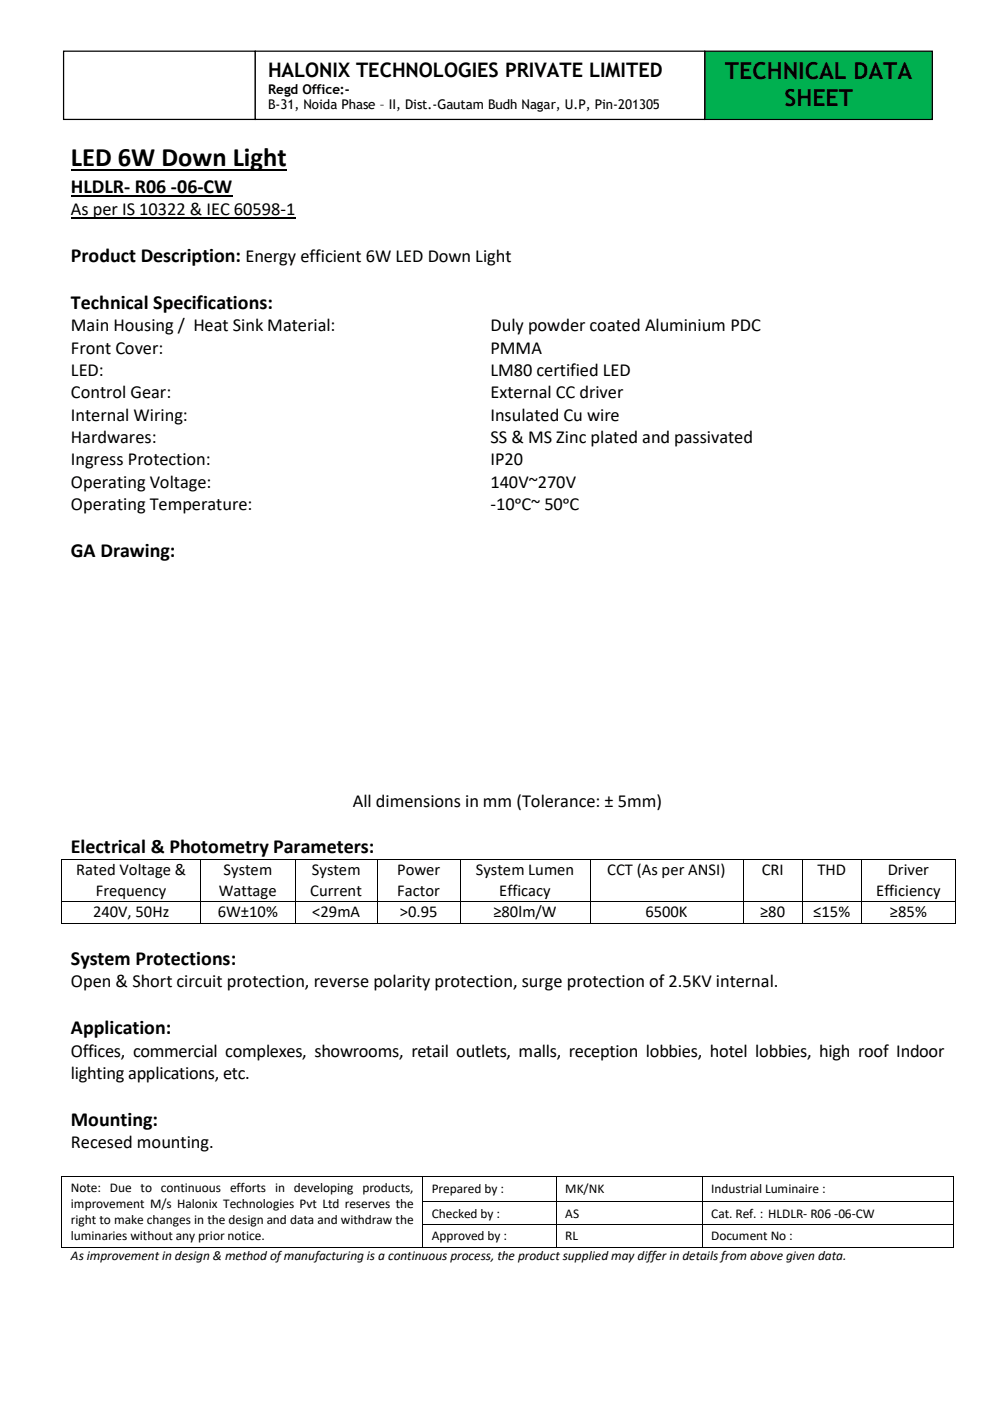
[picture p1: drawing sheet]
<svg xmlns="http://www.w3.org/2000/svg" width="210mm" height="297mm" viewBox="0 0 210 297" stroke-linecap="round" stroke-linejoin="round" font-family="sans-serif">
<defs><g id="words">
<text font-size="5.6" x="15" y="35.3">LED 6W Down Light</text>
<g font-size="5">
<text x="153.7" y="16.7">TECHNICAL DATA</text>
<text x="166.3" y="22.4">SHEET</text>
</g>
<g font-size="4.2">
<text x="56.8" y="16.3">HALONIX TECHNOLOGIES PRIVATE LIMITED</text>
<text x="15" y="40.9">HLDLR- R06 -06-CW</text>
<text x="15" y="55.5">Product Description: Energy efficient 6W LED Down Light</text>
<text x="15" y="65.4">Technical Specifications:</text>
<text x="15" y="118">GA Drawing:</text>
<text x="15" y="180.8">Electrical &amp; Photometry Parameters:</text>
<text x="15" y="204.5">System Protections:</text>
<text x="15" y="219.2">Application:</text>
<text x="15" y="238.5">Mounting:</text>
</g>
<g font-size="3.9">
<text x="15" y="45.6">As per IS 10322 &amp; IEC 60598-1</text>
<text x="15" y="70.2">Main Housing / Heat Sink Material:</text>
<text x="104" y="70.2">Duly powder coated Aluminium PDC</text>
<text x="15" y="74.9">Front Cover:</text>
<text x="104" y="74.9">PMMA</text>
<text x="15" y="79.7">LED:</text>
<text x="104" y="79.7">LM80 certified LED</text>
<text x="15" y="84.4">Control Gear:</text>
<text x="15" y="89.2">Internal Wiring:</text>
<text x="104" y="84.4">External CC driver</text>
<text x="104" y="89.2">Insulated Cu wire</text>
<text x="15" y="93.9">Hardwares:</text>
<text x="104" y="93.9">SS &amp; MS Zinc plated and passivated</text>
<text x="15" y="98.6">Ingress Protection:</text>
<text x="104" y="98.6">IP20</text>
<text x="15" y="103.4">Operating Voltage:</text>
<text x="104" y="103.4">140V~270V</text>
<text x="15" y="108.1">Operating Temperature:</text>
<text x="104" y="108.1">-10ᵒC~ 50ᵒC</text>
<text x="74.8" y="171">All dimensions in mm (Tolerance: ± 5mm)</text>
<text x="15" y="209.3">Open &amp; Short circuit protection, reverse polarity protection, surge protection of 2.5KV internal.</text>
<text x="15" y="223.9">Offices, commercial complexes, showrooms, retail outlets, malls, reception lobbies, hotel lobbies, high roof Indoor</text>
<text x="15" y="228.7">lighting applications, etc.</text>
<text x="15" y="243.3">Recesed mounting.</text>
</g>
<g font-size="3.5">
<text x="16.2" y="185.5">Rated Voltage &amp;</text>
<text x="47.4" y="185.5">System</text>
<text x="66.1" y="185.5">System</text>
<text x="84.2" y="185.5">Power</text>
<text x="100.9" y="185.5">System Lumen</text>
<text x="128.7" y="185.5">CCT (As per ANSI)</text>
<text x="161.5" y="185.5">CRI</text>
<text x="173.3" y="185.5">THD</text>
<text x="188.2" y="185.5">Driver</text>
<text x="20.3" y="189.8">Frequency</text>
<text x="46.4" y="189.8">Wattage</text>
<text x="65.8" y="189.8">Current</text>
<text x="84.2" y="189.8">Factor</text>
<text x="105.8" y="189.8">Efficacy</text>
<text x="185.7" y="189.8">Efficiency</text>
<text x="19.7" y="194.4">240V, 50Hz</text>
<text x="46.2" y="194.4">6W±10%</text>
<text x="66.2" y="194.4">&lt;29mA</text>
<text x="84.8" y="194.4">&gt;0.95</text>
<text x="104.6" y="194.4">≥80lm/W</text>
<text x="136.8" y="194.4">6500K</text>
<text x="161.1" y="194.4">≥80</text>
<text x="172.4" y="194.4">≤15%</text>
<text x="188.6" y="194.4">≥85%</text>
</g>
<g font-size="2.8">
<text x="56.8" y="19.9">Regd Office:-</text>
<text x="56.8" y="23.2">B-31, Noida Phase – II, Dist.-Gautam Budh Nagar, U.P, Pin-201305</text>
<text x="15" y="252.6">Note: Due to continuous efforts in developing products,</text>
<text x="15" y="256">improvement M/s Halonix Technologies Pvt Ltd reserves the</text>
<text x="91.5" y="252.9">Prepared by :</text>
<text x="119.8" y="252.9">MK/NK</text>
<text x="150.7" y="252.9">Industrial Luminaire :</text>
<text x="15" y="259.5">right to make changes in the design and data and withdraw the</text>
<text x="15" y="262.9">luminaries without any prior notice.</text>
<text x="91.5" y="258.1">Checked by :</text>
<text x="91.5" y="262.9">Approved by :</text>
<text x="119.8" y="258.1">AS</text>
<text x="119.8" y="262.9">RL</text>
<text x="150.7" y="258.1">Cat. Ref. : HLDLR- R06 -06-CW</text>
<text x="150.7" y="262.9">Document No :</text>
<text x="15" y="267.1">As improvement in design &amp; method of manufacturing is a continuous process, the product supplied may differ in details from above given data.</text>
</g>
</g></defs>
<path d="M15 36.1h45.8" fill="none" stroke="#000" stroke-width=".38"/>
<path d="M15 41.5h34.2" fill="none" stroke="#000" stroke-width=".3"/>
<path d="M15 46.2h47.6" fill="none" stroke="#000" stroke-width=".25"/>
<g fill="#000">
<path d="M13 182h.2v.1h-.2z" fill-rule="evenodd"/>
<path d="M13 182h.2v.1h-.2z" fill-rule="evenodd"/>
<path d="M13 190.9h.2v.2h-.2z" fill-rule="evenodd"/>
<path d="M13 195.6h.2v.1h-.2z" fill-rule="evenodd"/>
<path d="M13 195.6h.2v.1h-.2z" fill-rule="evenodd"/>
<path d="M42.5 182h.1v.1h-.1z" fill-rule="evenodd"/>
<path d="M42.5 190.9h.1v.2h-.1z" fill-rule="evenodd"/>
<path d="M42.5 195.6h.1v.1h-.1z" fill-rule="evenodd"/>
<path d="M62.5 182h.2v.1h-.2z" fill-rule="evenodd"/>
<path d="M62.5 190.9h.2v.2h-.2z" fill-rule="evenodd"/>
<path d="M62.5 195.6h.2v.1h-.2z" fill-rule="evenodd"/>
<path d="M80 182h.2v.1h-.2z" fill-rule="evenodd"/>
<path d="M80 190.9h.2v.2h-.2z" fill-rule="evenodd"/>
<path d="M80 195.6h.2v.1h-.2z" fill-rule="evenodd"/>
<path d="M97.5 182h.1v.1h-.1z" fill-rule="evenodd"/>
<path d="M97.5 190.9h.1v.2h-.1z" fill-rule="evenodd"/>
<path d="M97.5 195.6h.1v.1h-.1z" fill-rule="evenodd"/>
<path d="M125 182h.2v.1h-.2z" fill-rule="evenodd"/>
<path d="M125 190.9h.2v.2h-.2z" fill-rule="evenodd"/>
<path d="M125 195.6h.2v.1h-.2z" fill-rule="evenodd"/>
<path d="M157.5 182h.2v.1h-.2z" fill-rule="evenodd"/>
<path d="M157.5 190.9h.2v.2h-.2z" fill-rule="evenodd"/>
<path d="M157.5 195.6h.2v.1h-.2z" fill-rule="evenodd"/>
<path d="M170 182h.2v.1h-.2z" fill-rule="evenodd"/>
<path d="M170 190.9h.2v.2h-.2z" fill-rule="evenodd"/>
<path d="M170 195.6h.2v.1h-.2z" fill-rule="evenodd"/>
<path d="M182.5 182h.2v.1h-.2z" fill-rule="evenodd"/>
<path d="M182.5 190.9h.2v.2h-.2z" fill-rule="evenodd"/>
<path d="M182.5 195.6h.2v.1h-.2z" fill-rule="evenodd"/>
<path d="M202.5 182h.2v.1h-.2z" fill-rule="evenodd"/>
<path d="M202.5 182h.2v.1h-.2z" fill-rule="evenodd"/>
<path d="M202.5 190.9h.2v.2h-.2z" fill-rule="evenodd"/>
<path d="M202.5 195.6h.2v.1h-.2z" fill-rule="evenodd"/>
<path d="M202.5 195.6h.2v.1h-.2z" fill-rule="evenodd"/>
<path d="M13 249.2h.2v.1h-.2z" fill-rule="evenodd"/>
<path d="M13 249.2h.2v.1h-.2z" fill-rule="evenodd"/>
<path d="M13 254.5h.2v.2h-.2z" fill-rule="evenodd"/>
<path d="M13 259.5h.2v.1h-.2z" fill-rule="evenodd"/>
<path d="M89.6 249.2h.1v.1h-.1z" fill-rule="evenodd"/>
<path d="M89.6 254.5h.1v.2h-.1z" fill-rule="evenodd"/>
<path d="M89.6 259.5h.1v.1h-.1z" fill-rule="evenodd"/>
<path d="M117.9 249.2h.2v.1h-.2z" fill-rule="evenodd"/>
<path d="M117.9 254.5h.2v.2h-.2z" fill-rule="evenodd"/>
<path d="M117.9 259.5h.2v.1h-.2z" fill-rule="evenodd"/>
<path d="M148.8 249.2h.1v.1h-.1z" fill-rule="evenodd"/>
<path d="M148.8 254.5h.1v.2h-.1z" fill-rule="evenodd"/>
<path d="M148.8 259.5h.1v.1h-.1z" fill-rule="evenodd"/>
<path d="M201.9 249.2h.2v.1h-.2z" fill-rule="evenodd"/>
<path d="M201.9 249.2h.2v.1h-.2z" fill-rule="evenodd"/>
<path d="M201.9 254.5h.2v.2h-.2z" fill-rule="evenodd"/>
<path d="M201.9 259.5h.2v.1h-.2z" fill-rule="evenodd"/>
<path d="M13 264.2h.2v.2h-.2z" fill-rule="evenodd"/>
<path d="M13 264.2h.2v.2h-.2z" fill-rule="evenodd"/>
<path d="M89.6 264.2h.1v.2h-.1z" fill-rule="evenodd"/>
<path d="M117.9 264.2h.2v.2h-.2z" fill-rule="evenodd"/>
<path d="M148.8 264.2h.1v.2h-.1z" fill-rule="evenodd"/>
<path d="M201.9 264.2h.2v.2h-.2z" fill-rule="evenodd"/>
<path d="M201.9 264.2h.2v.2h-.2z" fill-rule="evenodd"/>
</g>
<g fill="none" stroke="#000" stroke-width=".21">
<path d="M13.1 182.1v8.8M13.1 191.1v4.5M13.2 182.1h29.3M13.2 191h29.3M13.2 195.6h29.3M42.6 182.1v8.8M42.6 191.1v4.5M42.6 182.1h19.9M42.6 191h19.9M42.6 195.6h19.9M62.6 182.1v8.8M62.6 191.1v4.5"/>
<path d="M62.7 182.1h17.3M62.7 191h17.3M62.7 195.6h17.3M80.1 182.1v8.8M80.1 191.1v4.5M80.2 182.1h17.3M80.2 191h17.3M80.2 195.6h17.3M97.6 182.1v8.8M97.6 191.1v4.5M97.6 182.1h27.4M97.6 191h27.4"/>
<path d="M97.6 195.6h27.4M125.1 182.1v8.8M125.1 191.1v4.5M125.2 182.1h32.3M125.2 191h32.3M125.2 195.6h32.3M157.6 182.1v8.8M157.6 191.1v4.5M157.7 182.1h12.3M157.7 191h12.3M157.7 195.6h12.3M170.1 182.1v8.8"/>
<path d="M170.1 191.1v4.5M170.2 182.1h12.3M170.2 191h12.3M170.2 195.6h12.3M182.6 182.1v8.8M182.6 191.1v4.5M182.7 182.1h19.8M182.7 191h19.8M182.7 195.6h19.8M202.6 182.1v8.8M202.6 191.1v4.5M13.1 249.3v5.2"/>
<path d="M13.1 254.7v4.8M13.1 259.6v4.6M13.2 249.3h76.4M89.6 249.3v5.2M89.6 254.7v4.8M89.6 259.6v4.6M89.7 249.3h28.2M89.7 254.6h28.2M89.7 259.5h28.2M118 249.3v5.2M118 254.7v4.8M118 259.6v4.6"/>
<path d="M118.1 249.3h30.7M118.1 254.6h30.7M118.1 259.5h30.7M148.8 249.3v5.2M148.8 254.7v4.8M148.8 259.6v4.6M148.9 249.3h53M148.9 254.6h53M148.9 259.5h53M202 249.3v5.2M202 254.7v4.8M202 259.6v4.6"/>
<path d="M13.2 264.3h76.4M89.7 264.3h28.2M118.1 264.3h30.7M148.9 264.3h53"/>
</g>
<path d="M149.4 10.8h48.2v14.5h-48.2z" fill-rule="evenodd" fill="#00b050"/>
<path d="M149.4 10.8h48.2v14.5h-48.2z" fill="none" stroke="#000" stroke-width=".26"/>
<path d="M13.5 10.8h40.6v14.5h-40.6z" fill-rule="evenodd" fill="#fff"/>
<path d="M13.5 10.8h40.6v14.5h-40.6z" fill="none" stroke="#000" stroke-width=".26"/>
<path d="M54.1 10.8h95.3v14.5h-95.3z" fill-rule="evenodd" fill="#fff"/>
<path d="M54.1 10.8h95.3v14.5h-95.3z" fill="none" stroke="#000" stroke-width=".26"/>
<use href="#words"/>
</svg>
